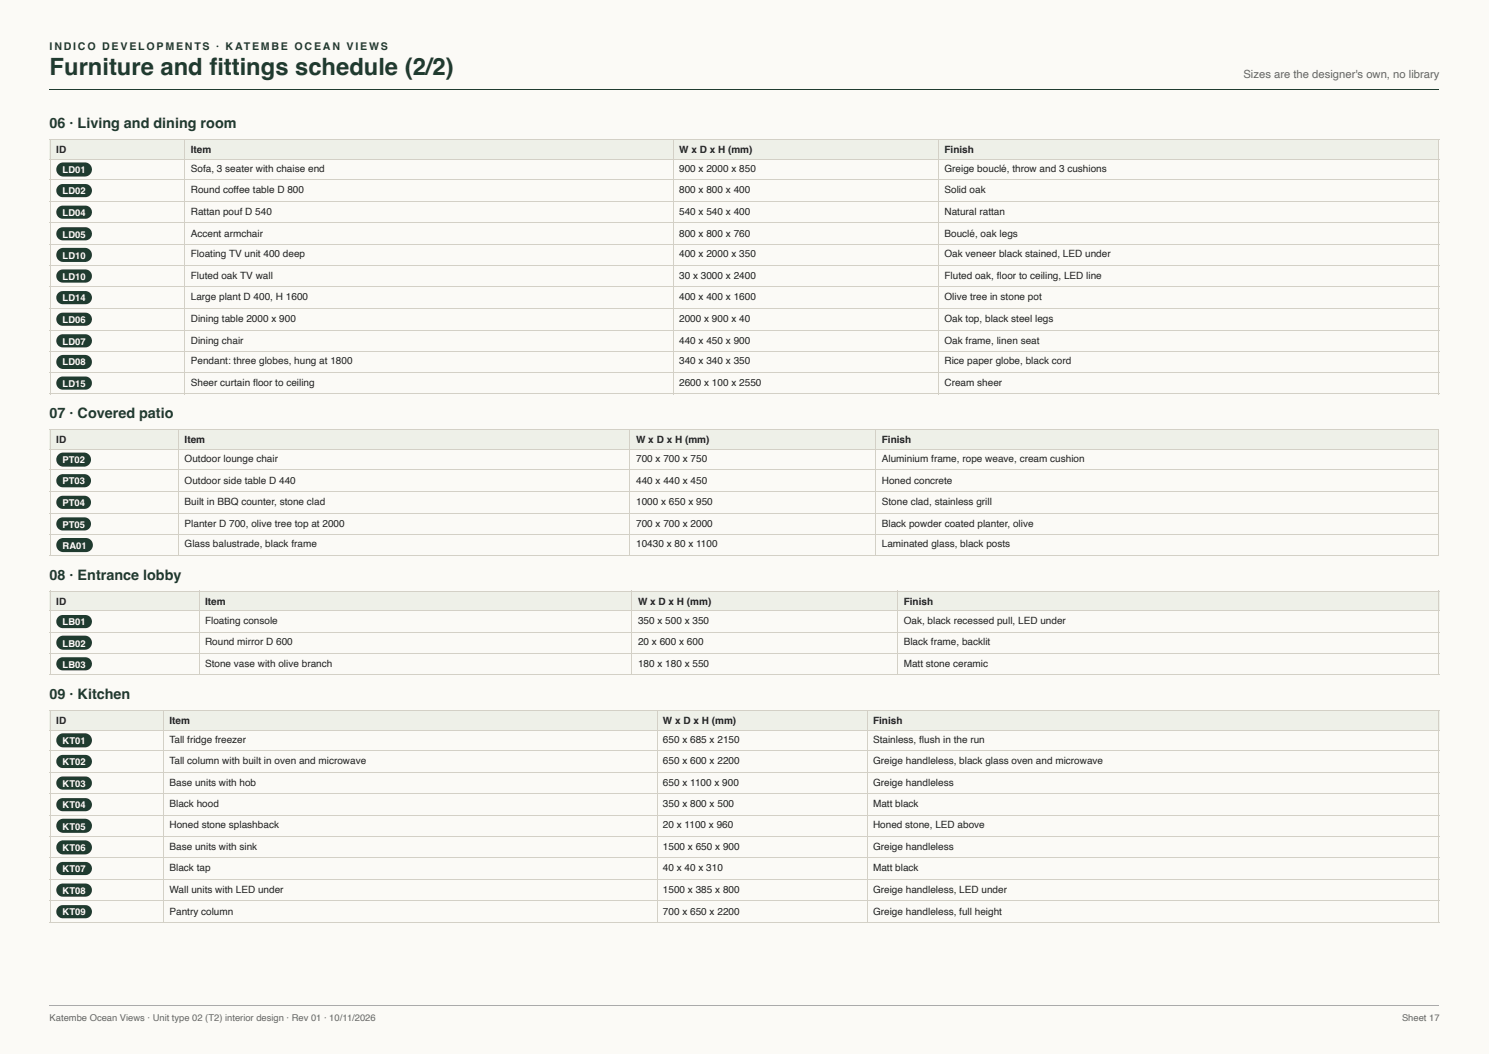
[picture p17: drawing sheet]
<svg xmlns="http://www.w3.org/2000/svg" width="420mm" height="297mm" viewBox="0 0 420 297" stroke-linecap="round" stroke-linejoin="round" font-family="sans-serif">
<defs><g id="words">
<text font-size="6.7" fill="#1f3b2f" x="14" y="21.2">Furniture and fi ttings schedule (2/2)</text>
<g font-size="4.1" fill="#1f3b2f">
<text x="14" y="36">06 · Living and dining room</text>
<text x="14" y="117.7">07 · Covered patio</text>
<text x="14" y="163.5">08 · Entrance lobby</text>
<text x="14" y="197.1">09 · Kitchen</text>
</g>
<text font-size="3.2" fill="#666" x="350.7" y="22">Sizes are the designer's own, no library</text>
<text font-size="3" fill="#1f3b2f" x="14" y="14">INDICO DEVELOPMENTS · KATEMBE OCEAN VIEWS</text>
<g font-size="2.8" fill="#222">
<text x="15.9" y="43.1">ID</text>
<text x="53.8" y="43.1">Item</text>
<text x="191.5" y="43.1">W x D x H (mm)</text>
<text x="266.4" y="43.1">Finish</text>
<text x="53.8" y="48.4">Sofa, 3 seater with chaise end</text>
<text x="191.5" y="48.4">900 x 2000 x 850</text>
<text x="266.4" y="48.4">Greige bouclé, throw and 3 cushions</text>
<text x="53.8" y="54.5">Round coffee table D 800</text>
<text x="191.5" y="54.5">800 x 800 x 400</text>
<text x="266.4" y="54.5">Solid oak</text>
<text x="53.8" y="60.6">Rattan pouf D 540</text>
<text x="191.5" y="60.6">540 x 540 x 400</text>
<text x="266.4" y="60.6">Natural rattan</text>
<text x="53.8" y="66.7">Accent armchair</text>
<text x="191.5" y="66.7">800 x 800 x 760</text>
<text x="266.4" y="66.7">Bouclé, oak legs</text>
<text x="53.8" y="72.5">Floating TV unit 400 deep</text>
<text x="191.5" y="72.5">400 x 2000 x 350</text>
<text x="266.4" y="72.5">Oak veneer black stained, LED under</text>
<text x="53.8" y="78.6">Fluted oak TV wall</text>
<text x="191.5" y="78.6">30 x 3000 x 2400</text>
<text x="266.4" y="78.6">Fluted oak, fl oor to ceiling, LED line</text>
<text x="53.8" y="84.7">Large plant D 400, H 1600</text>
<text x="191.5" y="84.7">400 x 400 x 1600</text>
<text x="266.4" y="84.7">Olive tree in stone pot</text>
<text x="53.8" y="90.8">Dining table 2000 x 900</text>
<text x="191.5" y="90.8">2000 x 900 x 40</text>
<text x="266.4" y="90.8">Oak top, black steel legs</text>
<text x="53.8" y="96.8">Dining chair</text>
<text x="191.5" y="96.8">440 x 450 x 900</text>
<text x="266.4" y="96.8">Oak frame, linen seat</text>
<text x="53.8" y="102.7">Pendant: three globes, hung at 1800</text>
<text x="191.5" y="102.7">340 x 340 x 350</text>
<text x="266.4" y="102.7">Rice paper globe, black cord</text>
<text x="53.8" y="108.7">Sheer curtain fl oor to ceiling</text>
<text x="191.5" y="108.7">2600 x 100 x 2550</text>
<text x="266.4" y="108.7">Cream sheer</text>
<text x="15.9" y="124.9">ID</text>
<text x="52.1" y="124.9">Item</text>
<text x="179.4" y="124.9">W x D x H (mm)</text>
<text x="248.7" y="124.9">Finish</text>
<text x="52.1" y="130.2">Outdoor lounge chair</text>
<text x="179.4" y="130.2">700 x 700 x 750</text>
<text x="248.7" y="130.2">Aluminium frame, rope weave, cream cushion</text>
<text x="52.1" y="136.3">Outdoor side table D 440</text>
<text x="179.4" y="136.3">440 x 440 x 450</text>
<text x="248.7" y="136.3">Honed concrete</text>
<text x="52.1" y="142.3">Built in BBQ counter, stone clad</text>
<text x="179.4" y="142.3">1000 x 650 x 950</text>
<text x="248.7" y="142.3">Stone clad, stainless grill</text>
<text x="52.1" y="148.4">Planter D 700, olive tree top at 2000</text>
<text x="179.4" y="148.4">700 x 700 x 2000</text>
<text x="248.7" y="148.4">Black powder coated planter, olive</text>
<text x="52.1" y="154.3">Glass balustrade, black frame</text>
<text x="179.4" y="154.3">10430 x 80 x 1100</text>
<text x="248.7" y="154.3">Laminated glass, black posts</text>
<text x="15.9" y="170.4">ID</text>
<text x="57.8" y="170.4">Item</text>
<text x="179.9" y="170.4">W x D x H (mm)</text>
<text x="254.8" y="170.4">Finish</text>
<text x="57.8" y="175.9">Floating console</text>
<text x="179.9" y="175.9">350 x 500 x 350</text>
<text x="254.8" y="175.9">Oak, black recessed pull, LED under</text>
<text x="57.8" y="181.8">Round mirror D 600</text>
<text x="179.9" y="181.8">20 x 600 x 600</text>
<text x="254.8" y="181.8">Black frame, backlit</text>
<text x="57.8" y="187.9">Stone vase with olive branch</text>
<text x="179.9" y="187.9">180 x 180 x 550</text>
<text x="254.8" y="187.9">Matt stone ceramic</text>
<text x="15.9" y="204">ID</text>
<text x="47.8" y="204">Item</text>
<text x="187" y="204">W x D x H (mm)</text>
<text x="246.2" y="204">Finish</text>
<text x="47.8" y="209.3">Tall fridge freezer</text>
<text x="187" y="209.3">650 x 685 x 2150</text>
<text x="246.2" y="209.3">Stainless, fl ush in the run</text>
<text x="47.8" y="215.4">Tall column with built in oven and microwave</text>
<text x="187" y="215.4">650 x 600 x 2200</text>
<text x="246.2" y="215.4">Greige handleless, black glass oven and microwave</text>
<text x="47.8" y="221.5">Base units with hob</text>
<text x="187" y="221.5">650 x 1100 x 900</text>
<text x="246.2" y="221.5">Greige handleless</text>
<text x="47.8" y="227.5">Black hood</text>
<text x="187" y="227.5">350 x 800 x 500</text>
<text x="246.2" y="227.5">Matt black</text>
<text x="47.8" y="233.4">Honed stone splashback</text>
<text x="187" y="233.4">20 x 1100 x 960</text>
<text x="246.2" y="233.4">Honed stone, LED above</text>
<text x="47.8" y="239.4">Base units with sink</text>
<text x="187" y="239.4">1500 x 650 x 900</text>
<text x="246.2" y="239.4">Greige handleless</text>
<text x="47.8" y="245.5">Black tap</text>
<text x="187" y="245.5">40 x 40 x 310</text>
<text x="246.2" y="245.5">Matt black</text>
<text x="47.8" y="251.6">Wall units with LED under</text>
<text x="187" y="251.6">1500 x 385 x 800</text>
<text x="246.2" y="251.6">Greige handleless, LED under</text>
<text x="47.8" y="257.7">Pantry column</text>
<text x="187" y="257.7">700 x 650 x 2200</text>
<text x="246.2" y="257.7">Greige handleless, full height</text>
</g>
<g font-size="2.6" fill="#fff">
<text x="17.7" y="48.7">LD01</text>
<text x="17.7" y="54.8">LD02</text>
<text x="17.7" y="60.9">LD04</text>
<text x="17.7" y="66.9">LD05</text>
<text x="17.7" y="73">LD10</text>
<text x="17.7" y="78.8">LD10</text>
<text x="17.7" y="84.9">LD14</text>
<text x="17.7" y="91">LD06</text>
<text x="17.7" y="97.1">LD07</text>
<text x="17.7" y="102.9">LD08</text>
<text x="17.7" y="109">LD15</text>
<text x="17.7" y="130.4">PT02</text>
<text x="17.7" y="136.5">PT03</text>
<text x="17.7" y="142.6">PT04</text>
<text x="17.7" y="148.7">PT05</text>
<text x="17.7" y="154.8">RA01</text>
<text x="17.7" y="176.2">LB01</text>
<text x="17.7" y="182.3">LB02</text>
<text x="17.7" y="188.1">LB03</text>
<text x="17.7" y="209.6">KT01</text>
<text x="17.7" y="215.6">KT02</text>
<text x="17.7" y="221.7">KT03</text>
<text x="17.7" y="227.8">KT04</text>
<text x="17.7" y="233.9">KT05</text>
<text x="17.7" y="239.7">KT06</text>
<text x="17.7" y="245.8">KT07</text>
<text x="17.7" y="251.9">KT08</text>
<text x="17.7" y="258">KT09</text>
</g>
<g font-size="2.6" fill="#666">
<text x="14" y="287.6">Katembe Ocean Views · Unit type 02 (T2) interior design · Rev 01 · 10/11/2026</text>
<text x="395.4" y="287.6">Sheet 17</text>
</g>
</g></defs>
<path d="M0 0h419.9v297h-419.9z" fill="#fbfaf6"/>
<path d="M14 25.3h391.9" fill="none" stroke="#1f3b2f" stroke-width=".28"/>
<g fill="#eef0e8">
<path d="M14 39.2h38.1v5.5h-38.1z"/>
<path d="M52.1 39.2h137.6v5.5h-137.6z"/>
<path d="M189.7 39.2h74.9v5.5h-74.9z"/>
<path d="M264.6 39.2h141.3v5.5h-141.3z"/>
</g>
<g fill="none" stroke="#d3d0c6" stroke-width=".28">
<path d="M14 39.3h391.9M14.2 39.2v71.9M52 39.2v71.9M189.8 39.2v71.9M264.7 39.2v71.9M405.7 39.2v71.9M14 44.8h391.9M14 50.7h391.9M14 56.8h391.9M14 62.8h391.9M14 68.9h391.9M14 74.7h391.9"/>
<path d="M14 80.8h391.9M14 86.9h391.9M14 93h391.9M14 99.1h391.9M14 104.9h391.9M14 111h391.9"/>
</g>
<g fill="#1f3b2f">
<path d="M16.5 46.4l1.2-.6h6.2a1.98 1.98 0 0 1 2 2 1.98 1.98 0 0 1-2 1.9h-6a1.98 1.98 0 0 1-1.9-1.2 1.98 1.98 0 0 1 .5-2.1z"/>
<path d="M16.4 52.4l1.1-.5h6.6a1.85 1.85 0 0 1 1.8 1.8 1.85 1.85 0 0 1-1.8 1.9h-6.4a1.85 1.85 0 0 1-1.7-1.2 1.85 1.85 0 0 1 .4-2z"/>
<path d="M16.4 58.5l1.1-.5 6.6-.1a1.85 1.85 0 0 1 1.8 1.9 1.85 1.85 0 0 1-1.8 1.8h-6.4a1.85 1.85 0 0 1-1.7-1.1 1.85 1.85 0 0 1 .4-2z"/>
<path d="M16.4 64.6l1.1-.6h6.6a1.85 1.85 0 0 1 1.8 1.9 1.85 1.85 0 0 1-1.8 1.8h-6.4a1.85 1.85 0 0 1-1.7-1.1 1.85 1.85 0 0 1 .4-2z"/>
<path d="M16.5 70.4l1.2-.5h6.2a1.98 1.98 0 0 1 2 1.9 1.98 1.98 0 0 1-2 2h-6a1.98 1.98 0 0 1-1.9-1.2 1.98 1.98 0 0 1 .5-2.2z"/>
<path d="M16.4 76.5l1.1-.6h6.6a1.85 1.85 0 0 1 1.8 1.9 1.85 1.85 0 0 1-1.8 1.8h-6.4a1.85 1.85 0 0 1-1.7-1.1 1.85 1.85 0 0 1 .4-2z"/>
<path d="M16.4 82.6l1.1-.6h6.6a1.85 1.85 0 0 1 1.8 1.9 1.85 1.85 0 0 1-1.8 1.8h-6.4a1.85 1.85 0 0 1-1.7-1.1 1.85 1.85 0 0 1 .4-2z"/>
<path d="M16.4 88.6l1.1-.5h6.6a1.85 1.85 0 0 1 1.8 1.9 1.85 1.85 0 0 1-1.8 1.8h-6.4a1.85 1.85 0 0 1-1.7-1.1 1.85 1.85 0 0 1 .4-2.1z"/>
<path d="M16.4 94.7l1.1-.5h6.6a1.85 1.85 0 0 1 1.8 1.8 1.85 1.85 0 0 1-1.8 1.9h-6.4a1.85 1.85 0 0 1-1.7-1.1 1.85 1.85 0 0 1 .4-2.1z"/>
<path d="M16.5 100.6l1.2-.6h6.2a1.98 1.98 0 0 1 2 2 1.98 1.98 0 0 1-2 2h-6a1.98 1.98 0 0 1-1.9-1.2 1.98 1.98 0 0 1 .5-2.2z"/>
<path d="M16.4 106.6l1.1-.5h6.6a1.85 1.85 0 0 1 1.8 1.9 1.85 1.85 0 0 1-1.8 1.8h-6.4a1.85 1.85 0 0 1-1.7-1.1 1.85 1.85 0 0 1 .4-2.1z"/>
</g>
<g fill="#eef0e8">
<path d="M14 120.9h36.3v5.6h-36.3z"/>
<path d="M50.3 120.9h127.2v5.6h-127.2z"/>
<path d="M177.5 120.9h69.4v5.6h-69.4z"/>
<path d="M246.9 120.9h159v5.6h-159z"/>
</g>
<path d="M14 121h391.9M14 126.6h391.9M14 132.4h391.9M14 138.5h391.9M14.2 120.9v35.7M50.4 120.9v35.7M177.7 120.9v35.7M247 120.9v35.7M405.7 120.9v35.7M14 144.6h391.9M14 150.7h391.9M14 156.5h391.9" fill="none" stroke="#d3d0c6" stroke-width=".28"/>
<g fill="#1f3b2f">
<path d="M16.5 128.1l1.2-.6h6a1.98 1.98 0 0 1 2 2 1.98 1.98 0 0 1-2 2h-5.8a1.98 1.98 0 0 1-1.9-1.2 1.98 1.98 0 0 1 .5-2.2z"/>
<path d="M16.4 134.2l1.1-.6h6.3a1.85 1.85 0 0 1 1.9 1.9 1.85 1.85 0 0 1-1.9 1.8h-6.1a1.85 1.85 0 0 1-1.7-1.1 1.85 1.85 0 0 1 .4-2z"/>
<path d="M16.4 140.2l1.1-.5h6.3a1.85 1.85 0 0 1 1.9 1.9 1.85 1.85 0 0 1-1.9 1.8h-6.1a1.85 1.85 0 0 1-1.7-1.1 1.85 1.85 0 0 1 .4-2.1z"/>
<path d="M16.4 146.3l1.1-.5h6.3a1.85 1.85 0 0 1 1.9 1.8 1.85 1.85 0 0 1-1.9 1.9h-6.1a1.85 1.85 0 0 1-1.7-1.2 1.85 1.85 0 0 1 .4-2z"/>
<path d="M16.5 152.2l1.2-.6h6.5a1.98 1.98 0 0 1 2 2 1.98 1.98 0 0 1-2 2h-6.3a1.98 1.98 0 0 1-1.9-1.3 1.98 1.98 0 0 1 .5-2.1z"/>
</g>
<g fill="#eef0e8">
<path d="M14 166.7h42.1v5.3h-42.1z"/>
<path d="M56.1 166.7h122.2v5.3h-122.2z"/>
<path d="M178.3 166.7h74.9v5.3h-74.9z"/>
<path d="M253.2 166.7h152.7v5.3h-152.7z"/>
</g>
<path d="M14 166.6h391.9M14 172.1h391.9M14 178.2h391.9M14.2 166.4v23.8M56.2 166.4v23.8M178.2 166.4v23.8M253.1 166.4v23.8M405.7 166.4v23.8M14 184h391.9M14 190.1h391.9" fill="none" stroke="#d3d0c6" stroke-width=".28"/>
<g fill="#1f3b2f">
<path d="M16.4 173.8l1.1-.5h6.6a1.85 1.85 0 0 1 1.8 1.9 1.85 1.85 0 0 1-1.8 1.8h-6.4a1.85 1.85 0 0 1-1.7-1.1 1.85 1.85 0 0 1 .4-2.1z"/>
<path d="M16.5 179.7l1.2-.6h6.2a1.98 1.98 0 0 1 2 2 1.98 1.98 0 0 1-2 2h-6a1.98 1.98 0 0 1-1.9-1.2 1.98 1.98 0 0 1 .5-2.2z"/>
<path d="M16.4 185.8l1.1-.6h6.6a1.85 1.85 0 0 1 1.8 1.9 1.85 1.85 0 0 1-1.8 1.8h-6.4a1.85 1.85 0 0 1-1.7-1.1 1.85 1.85 0 0 1 .4-2z"/>
</g>
<g fill="#eef0e8">
<path d="M14 200.3h32v5.3h-32z"/>
<path d="M46 200.3h139.2v5.3h-139.2z"/>
<path d="M185.2 200.3h59.3v5.3h-59.3z"/>
<path d="M244.5 200.3h161.4v5.3h-161.4z"/>
</g>
<g fill="none" stroke="#d3d0c6" stroke-width=".28">
<path d="M14 200.2h391.9M14 205.7h391.9M14 211.5h391.9M14 217.6h391.9M14.2 200v60.1M46.2 200v60.1M185.3 200v60.1M244.6 200v60.1M405.7 200v60.1M14 223.7h391.9M14 229.8h391.9M14 235.6h391.9"/>
<path d="M14 241.7h391.9M14 247.8h391.9M14 253.9h391.9M14 260h391.9"/>
</g>
<g fill="#1f3b2f">
<path d="M16.5 207.2l1.2-.6h6.2a1.98 1.98 0 0 1 2 2 1.98 1.98 0 0 1-2 2h-6a1.98 1.98 0 0 1-1.9-1.2 1.98 1.98 0 0 1 .5-2.2z"/>
<path d="M16.4 213.3l1.1-.6h6.6a1.85 1.85 0 0 1 1.8 1.9 1.85 1.85 0 0 1-1.8 1.8h-6.4a1.85 1.85 0 0 1-1.7-1.1 1.85 1.85 0 0 1 .4-2z"/>
<path d="M16.4 219.4l1.1-.6h6.6a1.85 1.85 0 0 1 1.8 1.9 1.85 1.85 0 0 1-1.8 1.8h-6.4a1.85 1.85 0 0 1-1.7-1.1 1.85 1.85 0 0 1 .4-2z"/>
<path d="M16.4 225.4l1.1-.5h6.6a1.85 1.85 0 0 1 1.8 1.8 1.85 1.85 0 0 1-1.8 1.9h-6.4a1.85 1.85 0 0 1-1.7-1.1 1.85 1.85 0 0 1 .4-2.1z"/>
<path d="M16.5 231.3l1.2-.6h6.2a1.98 1.98 0 0 1 2 2 1.98 1.98 0 0 1-2 2h-6a1.98 1.98 0 0 1-1.9-1.2 1.98 1.98 0 0 1 .5-2.2z"/>
<path d="M16.5 237.4l1.2-.6h6.2a1.98 1.98 0 0 1 2 2 1.98 1.98 0 0 1-2 2h-6a1.98 1.98 0 0 1-1.9-1.3 1.98 1.98 0 0 1 .5-2.1z"/>
<path d="M16.4 243.4l1.1-.5h6.6a1.85 1.85 0 0 1 1.8 1.8 1.85 1.85 0 0 1-1.8 1.9h-6.4a1.85 1.85 0 0 1-1.7-1.2 1.85 1.85 0 0 1 .4-2z"/>
<path d="M16.4 249.5l1.1-.5h6.6a1.85 1.85 0 0 1 1.8 1.8 1.85 1.85 0 0 1-1.8 1.9h-6.4a1.85 1.85 0 0 1-1.7-1.2 1.85 1.85 0 0 1 .4-2z"/>
<path d="M16.4 255.6l1.1-.5h6.6a1.85 1.85 0 0 1 1.8 1.8 1.85 1.85 0 0 1-1.8 1.9h-6.4a1.85 1.85 0 0 1-1.7-1.2 1.85 1.85 0 0 1 .4-2z"/>
</g>
<path d="M14 283.2h391.9" fill="none" stroke="#aaa" stroke-width=".28"/>
<use href="#words"/>
</svg>
